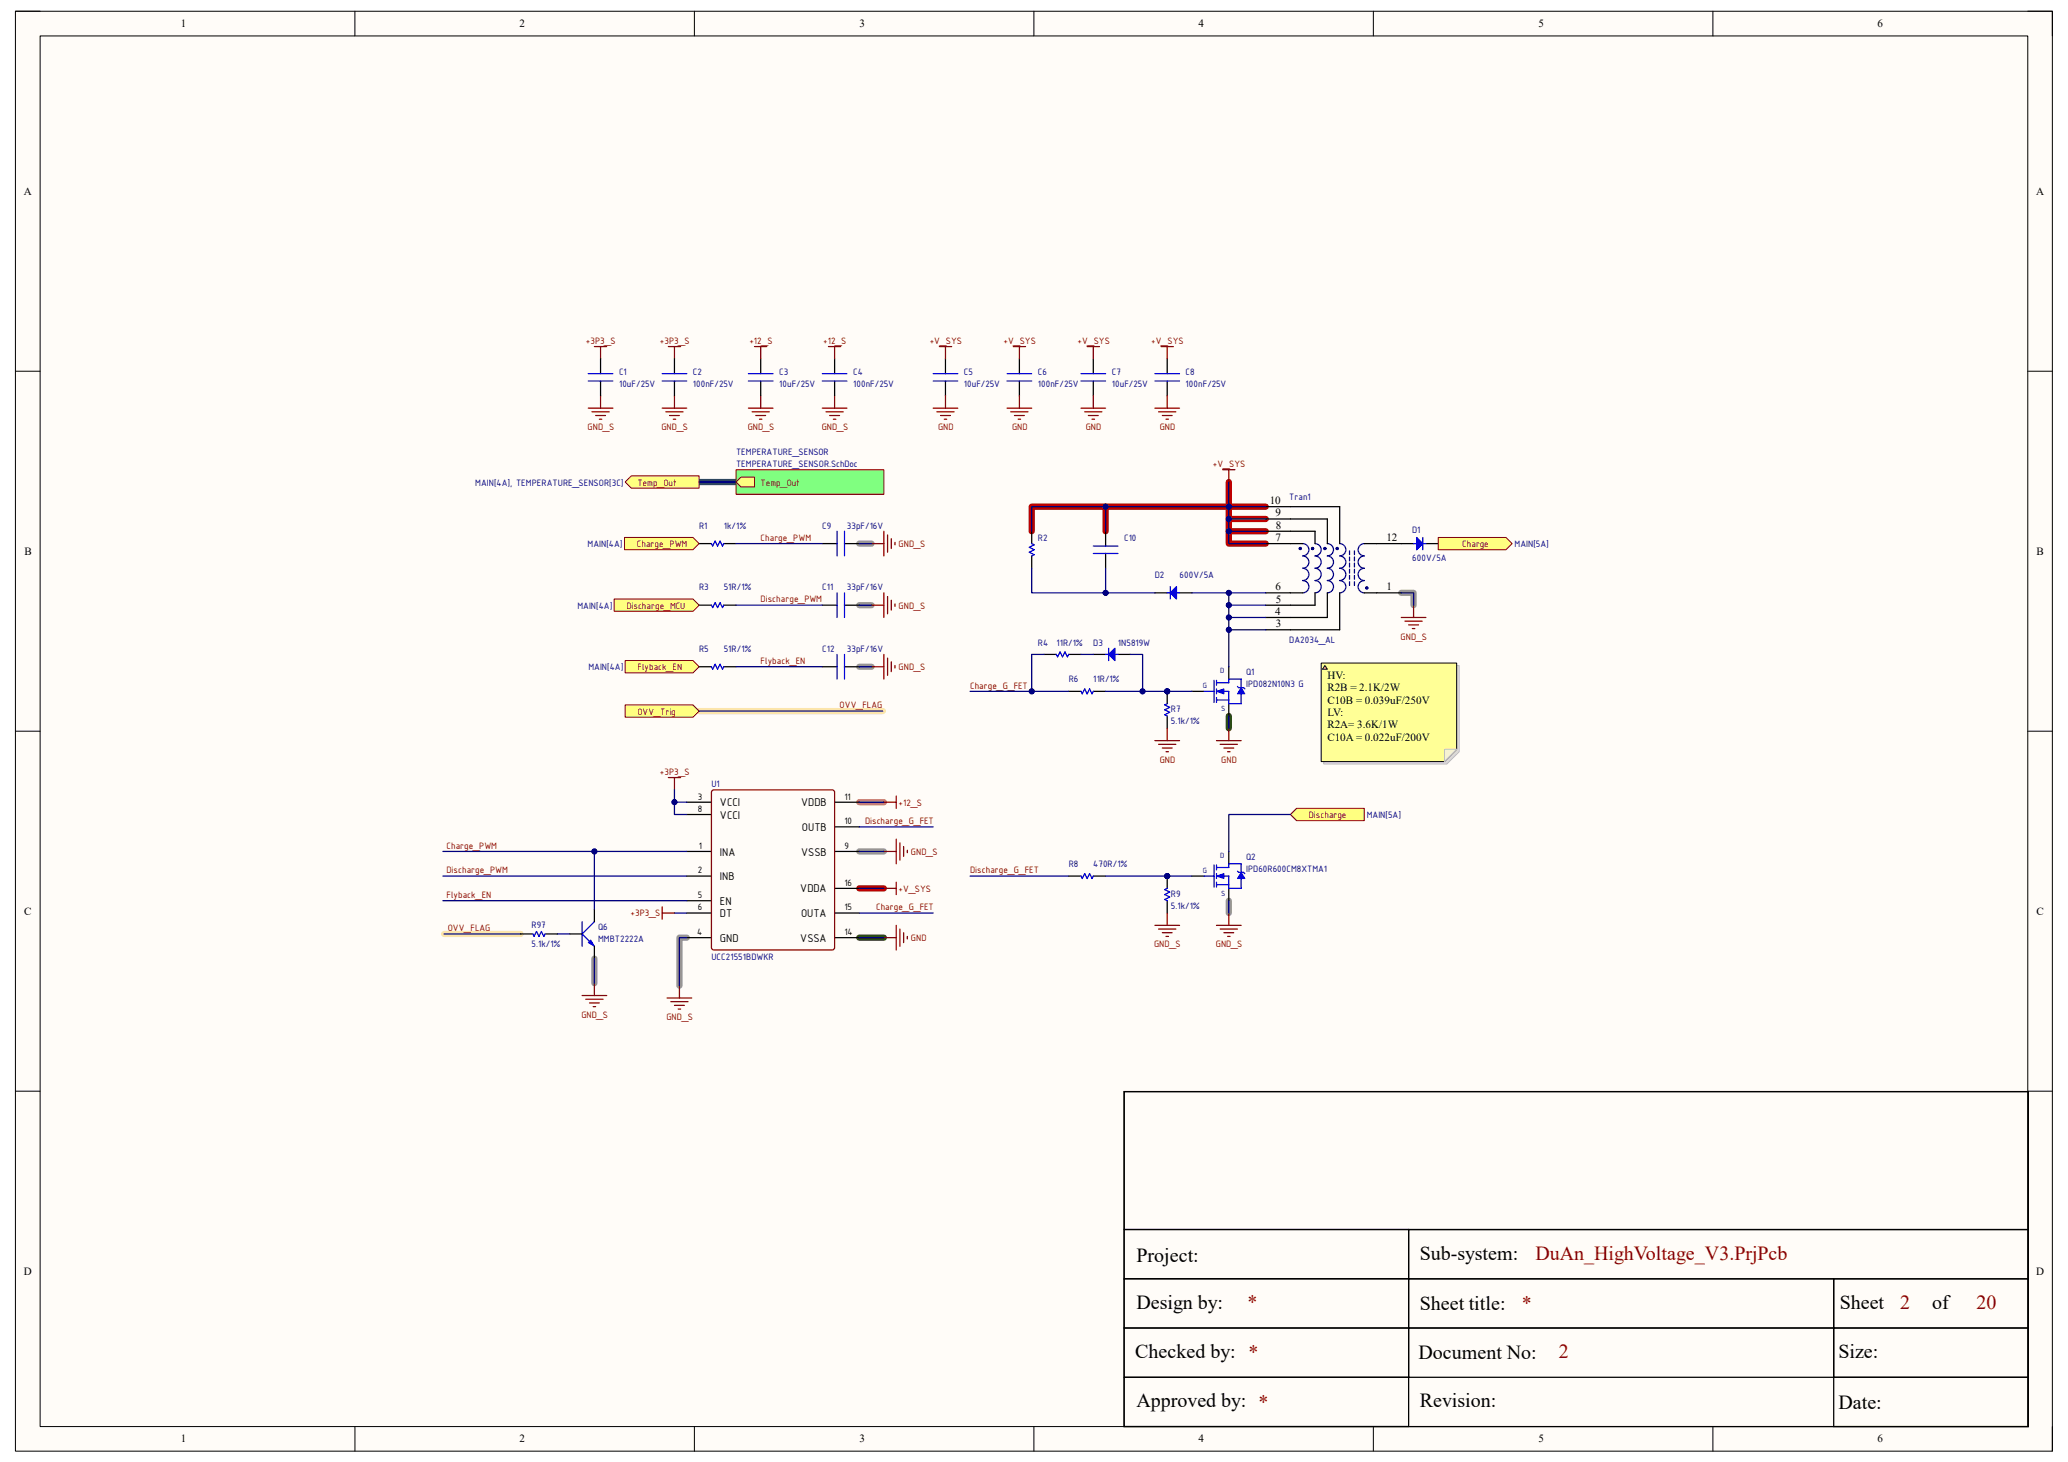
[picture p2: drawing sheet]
<svg xmlns="http://www.w3.org/2000/svg" width="420mm" height="297mm" viewBox="0 0 420 297" stroke-linecap="round" stroke-linejoin="round" font-family="sans-serif">
<defs><g id="words">
<g font-size="4.1">
<text x="230.8" y="256.4">Project:</text>
<text x="288.3" y="255.9">Sub-system:</text>
<text x="230.8" y="265.9">Design by:</text>
<text x="288.3" y="266.1">Sheet title:</text>
<text x="373.6" y="265.9">Sheet</text>
<text x="392.4" y="265.9">of</text>
<text x="230.5" y="275.9">Checked by: *</text>
<text x="373.4" y="275.9">Size:</text>
<text x="288.1" y="276.1">Document No:</text>
<text x="230.8" y="285.9">Approved by: *</text>
<text x="288.3" y="285.9">Revision:</text>
<text x="373.4" y="286.2">Date:</text>
</g>
<g font-size="4.1" fill="#980000">
<text x="311.8" y="255.9">DuAn_HighVoltage_V3.PrjPcb</text>
<text x="253.3" y="265.9">*</text>
<text x="309.1" y="266.1">*</text>
<text x="385.9" y="265.9">2</text>
<text x="401.4" y="265.9">20</text>
<text x="316.6" y="275.9">2</text>
</g>
<g font-size="2.5">
<text x="146.2" y="163.8">VCCI</text>
<text x="146.2" y="166.3">VCCI</text>
<text x="162.7" y="163.8">VDDB</text>
<text x="146.2" y="173.8">INA</text>
<text x="162.7" y="173.8">VSSB</text>
<text x="162.9" y="168.8">OUTB</text>
<text x="146.2" y="178.8">INB</text>
<text x="146.2" y="183.9">EN</text>
<text x="162.5" y="181.3">VDDA</text>
<text x="146.2" y="191.3">GND</text>
<text x="146.2" y="186.4">DT</text>
<text x="162.5" y="191.3">VSSA</text>
<text x="162.7" y="186.4">OUTA</text>
</g>
<g font-size="2.2">
<text x="36.7" y="5.5">1</text>
<text x="105.5" y="5.5">2</text>
<text x="174.5" y="5.5">3</text>
<text x="243.4" y="5.5">4</text>
<text x="312.4" y="5.5">5</text>
<text x="381.3" y="5.5">6</text>
<text x="4.8" y="39.6">A</text>
<text x="413.5" y="39.6">A</text>
<text x="257.9" y="102.4">10</text>
<text x="259" y="104.9">9</text>
<text x="259.1" y="107.4">8</text>
<text x="5" y="112.7">B</text>
<text x="259" y="109.9">7</text>
<text x="281.6" y="109.9">12</text>
<text x="413.6" y="112.7">B</text>
<text x="259" y="119.9">6</text>
<text x="281.6" y="119.9">1</text>
<text x="259" y="124.9">4</text>
<text x="259.1" y="122.4">5</text>
<text x="259.1" y="127.4">3</text>
<text x="269.6" y="138">HV:</text>
<text x="269.6" y="140.5">R2B = 2.1K/2W</text>
<text x="269.6" y="143">C10B = 0.039uF/250V</text>
<text x="269.6" y="145.5">LV:</text>
<text x="269.6" y="148">R2A= 3.6K/1W</text>
<text x="269.6" y="150.5">C10A = 0.022uF/200V</text>
<text x="4.9" y="185.8">C</text>
<text x="413.6" y="185.8">C</text>
<text x="4.9" y="259">D</text>
<text x="413.5" y="259">D</text>
<text x="36.7" y="293">1</text>
<text x="105.5" y="293">2</text>
<text x="174.5" y="293">3</text>
<text x="243.4" y="293">4</text>
<text x="312.4" y="293">5</text>
<text x="381.3" y="293">6</text>
</g>
<g font-size="2" fill="#800000">
<text x="119" y="69.9">+3P3_S</text>
<text x="134" y="69.9">+3P3_S</text>
<text x="152.2" y="69.9">+12_S</text>
<text x="167.2" y="69.9">+12_S</text>
<text x="188.8" y="69.9">+V_SYS</text>
<text x="203.8" y="69.9">+V_SYS</text>
<text x="218.8" y="69.9">+V_SYS</text>
<text x="233.8" y="69.9">+V_SYS</text>
<text x="119.3" y="87.4">GND_S</text>
<text x="134.3" y="87.4">GND_S</text>
<text x="151.8" y="87.4">GND_S</text>
<text x="166.9" y="87.4">GND_S</text>
<text x="190.5" y="87.4">GND</text>
<text x="205.5" y="87.4">GND</text>
<text x="220.5" y="87.4">GND</text>
<text x="235.5" y="87.4">GND</text>
<text x="246.3" y="94.9">+V_SYS</text>
<text x="129.5" y="98.6">Temp_Out</text>
<text x="154.5" y="98.6">Temp_Out</text>
<text x="129.3" y="111.1">Charge_PWM</text>
<text x="154.5" y="109.9">Charge_PWM</text>
<text x="182.5" y="111.1">GND_S</text>
<text x="297" y="111.1">Charge</text>
<text x="127.2" y="123.7">Discharge_MCU</text>
<text x="154.5" y="122.4">Discharge_PWM</text>
<text x="182.5" y="123.7">GND_S</text>
<text x="284.4" y="129.9">GND_S</text>
<text x="129.5" y="136.1">Flyback_EN</text>
<text x="154.5" y="134.9">Flyback_EN</text>
<text x="182.5" y="136.1">GND_S</text>
<text x="170.5" y="143.9">OVV_FLAG</text>
<text x="197" y="139.9">Charge_G_FET</text>
<text x="129.5" y="145.2">OVV_Trig</text>
<text x="235.5" y="154.9">GND</text>
<text x="248" y="154.9">GND</text>
<text x="134" y="157.4">+3P3_S</text>
<text x="175.7" y="167.4">Discharge_G_FET</text>
<text x="182.5" y="163.7">+12_S</text>
<text x="265.8" y="166.2">Discharge</text>
<text x="90.7" y="172.4">Charge_PWM</text>
<text x="185" y="173.7">GND_S</text>
<text x="90.7" y="177.4">Discharge_PWM</text>
<text x="197" y="177.4">Discharge_G_FET</text>
<text x="90.7" y="182.5">Flyback_EN</text>
<text x="177.9" y="185">Charge_G_FET</text>
<text x="182.5" y="181.2">+V_SYS</text>
<text x="90.9" y="189.2">OVV_FLAG</text>
<text x="128.1" y="186.2">+3P3_S</text>
<text x="185" y="191.2">GND</text>
<text x="234.4" y="192.4">GND_S</text>
<text x="246.9" y="192.4">GND_S</text>
<text x="118.1" y="206.7">GND_S</text>
<text x="135.3" y="207.2">GND_S</text>
</g>
<g font-size="2" fill="#000080">
<text x="125.7" y="76.1">C1</text>
<text x="140.7" y="76.1">C2</text>
<text x="158.2" y="76.1">C3</text>
<text x="173.3" y="76.1">C4</text>
<text x="195.7" y="76.1">C5</text>
<text x="210.8" y="76.1">C6</text>
<text x="225.8" y="76.1">C7</text>
<text x="240.8" y="76.1">C8</text>
<text x="125.7" y="78.6">10uF/25V</text>
<text x="140.7" y="78.6">100nF/25V</text>
<text x="158.2" y="78.6">10uF/25V</text>
<text x="173.3" y="78.6">100nF/25V</text>
<text x="195.7" y="78.6">10uF/25V</text>
<text x="210.8" y="78.6">100nF/25V</text>
<text x="225.8" y="78.6">10uF/25V</text>
<text x="240.8" y="78.6">100nF/25V</text>
<text x="149.5" y="92.4">TEMPERATURE_SENSOR</text>
<text x="149.5" y="94.9">TEMPERATURE_SENSOR.SchDoc</text>
<text x="96.5" y="98.6">MAIN[4A], TEMPERATURE_SENSOR[3C]</text>
<text x="261.8" y="101.6">Tran1</text>
<text x="142" y="107.4">R1</text>
<text x="147" y="107.4">1k/1%</text>
<text x="167" y="107.4">C9</text>
<text x="172" y="107.4">33pF/16V</text>
<text x="119.3" y="111.1">MAIN[4A]</text>
<text x="210.8" y="109.9">R2</text>
<text x="228.3" y="109.9">C10</text>
<text x="286.8" y="108.4">D1</text>
<text x="286.8" y="113.9">600V/5A</text>
<text x="307.6" y="111.1">MAIN[5A]</text>
<text x="142" y="119.9">R3</text>
<text x="147" y="119.9">51R/1%</text>
<text x="167" y="119.9">C11</text>
<text x="172" y="119.9">33pF/16V</text>
<text x="234.5" y="117.4">D2</text>
<text x="239.6" y="117.4">600V/5A</text>
<text x="117.3" y="123.7">MAIN[4A]</text>
<text x="210.8" y="131.1">R4</text>
<text x="214.5" y="131.1">11R/1%</text>
<text x="222" y="131.1">D3</text>
<text x="227" y="131.1">1N5819W</text>
<text x="261.8" y="130.6">DA2034_AL</text>
<text x="119.5" y="136.1">MAIN[4A]</text>
<text x="142" y="132.4">R5</text>
<text x="147" y="132.4">51R/1%</text>
<text x="167" y="132.4">C12</text>
<text x="172" y="132.4">33pF/16V</text>
<text x="253.1" y="137.2">Q1</text>
<text x="217" y="138.6">R6</text>
<text x="222" y="138.6">11R/1%</text>
<text x="253.1" y="139.7">IPD082N10N3 G</text>
<text x="237.8" y="144.7">R7</text>
<text x="237.8" y="147.2">5.1k/1%</text>
<text x="144.5" y="159.9">U1</text>
<text x="277.6" y="166.2">MAIN[5A]</text>
<text x="217" y="176.2">R8</text>
<text x="222" y="176.2">470R/1%</text>
<text x="253.1" y="174.7">Q2</text>
<text x="253.1" y="177.2">IPD60R600CM8XTMA1</text>
<text x="237.8" y="182.2">R9</text>
<text x="237.8" y="184.7">5.1k/1%</text>
<text x="107.9" y="188.4">R97</text>
<text x="121.5" y="188.9">Q6</text>
<text x="121.5" y="191.4">MMBT2222A</text>
<text x="107.9" y="192.4">5.1k/1%</text>
<text x="144.5" y="194.9">UCC21551BDWKR</text>
</g>
<g font-size="2">
<text x="141.7" y="162.4">3</text>
<text x="141.7" y="164.9">8</text>
<text x="171.5" y="167.4">10</text>
<text x="171.5" y="162.4">11</text>
<text x="141.9" y="172.4">1</text>
<text x="171.5" y="172.4">9</text>
<text x="141.7" y="177.4">2</text>
<text x="171.5" y="179.9">16</text>
<text x="141.7" y="182.5">5</text>
<text x="141.7" y="185">6</text>
<text x="171.5" y="185">15</text>
<text x="141.6" y="189.9">4</text>
<text x="171.5" y="189.9">14</text>
</g>
<g font-size="1.7" fill="#000080">
<text x="247.8" y="136.8">D</text>
<text x="244.3" y="139.8">G</text>
<text x="248" y="144.5">S</text>
<text x="244.3" y="177.3">G</text>
<text x="247.8" y="174.3">D</text>
<text x="248" y="182">S</text>
</g>
</g></defs>
<path d="M3.1 2.3h413.7v292.5h-413.7z" fill-rule="evenodd" fill="#fffcf8"/>
<path d="M3.1 2.3h413.7v292.5h-413.7z" fill="none" stroke="#000" stroke-width=".2"/>
<path d="M8.1 7.3h403.7v282.5h-403.7z" fill-rule="evenodd" fill="#fffcf8"/>
<g fill="none" stroke="#000" stroke-width=".2">
<path d="M3.1 2.3h5M8.1 7.3h403.7v282.5h-403.7zM72.1 2.3v5M141 2.3v5M210 2.3v5M278.9 2.3v5M347.9 2.3v5M411.8 2.3h5v5M3.1 75.4h5M411.8 75.4h5M3.1 148.5h5M411.8 148.5h5"/>
<path d="M3.1 221.7h5M411.8 221.7h5M72.1 289.8v5M141 289.8v5M210 289.8v5M278.9 289.8v5M347.9 289.8v5M416.8 289.8v5"/>
</g>
<path d="M174.5 110.4h2.5M174.5 122.9h2.5M174.5 135.5h2.5M284.6 120.4h2.5v2.5M174.5 173h5M120.7 194.7v5M139.5 190.5h-1.5v9.7M249.6 183v2.5" fill="none" stroke="#999" stroke-width="1.3"/>
<path d="M249.6 145.5v2.5M174.5 190.5h5" fill="none" stroke="#274e13" stroke-width="1.3"/>
<path d="M249.6 97.9v5h7.5M209.5 107.9v-5h40.1v7.5h7.5M224.5 102.9v5M249.6 107.9h7.5M249.6 105.4h7.5M174.5 180.5h5" fill="none" stroke="#c00" stroke-width="1.3"/>
<path d="M174.5 163h5" fill="none" stroke="#e06666" stroke-width="1.3"/>
<path d="M142 97.9h7.5" fill="none" stroke="#134f5c" stroke-width="1.3"/>
<path d="M142 144.5h37.3M90.2 189.7h15.5" fill="none" stroke="#ffe599" stroke-width="1.3"/>
<g fill="none" stroke="#000" stroke-width=".25">
<path d="M249.6 135.5v2.5M242.1 140.5h2.4M249.6 143v2.5M139.5 173h5M139.5 178h5M139.5 163h5M139.5 165.5h5M169.5 173h5M169.5 163h5M169.5 168h5M139.5 190.5h5M139.5 183h5"/>
<path d="M139.5 185.5h5M169.5 190.5h5M169.5 185.5h5M169.5 180.5h5M228.3 221.8h183.6v68h-183.6zM228.3 221.8h183.6v28h-183.6zM228.3 249.8h57.8v10h-57.8zM228.3 259.8h57.8v10h-57.8zM286.1 249.8h125.8v10h-125.8zM286.1 259.8h86.3v10h-86.3zM372.4 259.8h39.5v10h-39.5zM228.3 269.8h57.8v10h-57.8z"/>
<path d="M228.3 279.8h57.8v10h-57.8zM286.1 269.8h86.3v10h-86.3zM372.4 279.8h39.5v10h-39.5zM372.4 269.8h39.5v10h-39.5z"/>
</g>
<path d="M144.7 160.5h24.3l.4 .2 .1 31.8-.2 .4-24.3 .1-.4-.3-.1-31.7z" fill="none" stroke="#980000" stroke-width=".25"/>
<path d="M135.7 158h2.5M137 158v2.5M135.5 202.7h5M136.2 203.5h3.5M137 204.2h2M137.7 205h.5M138 200.2v2.5" fill="none" stroke="#800000" stroke-width=".25"/>
<path d="M246.6 138.2v4.5M247.1 138.7h2.5M247.1 138.2v1M247.1 140v1M249.6 138h2.5v1.7M244.5 140.5h2.1M247.1 140.5h2.5v2.5M247.1 142.2h2.5M247.1 141.7v1M252.1 141v2" fill="none" stroke="#00f" stroke-width=".25"/>
<path d="M247.1 140.5l1.5-.5v1z" fill="#00f"/>
<path d="M247.1 140.5l1.5-.5v1z" fill="none" stroke="#00f" stroke-width=".2"/>
<path d="M249.6 138v.7M249.6 143h2.5" fill="none" stroke="#00f" stroke-width=".25"/>
<path d="M252.1 139.7l.7 1.3h-1.5z" fill="#00f"/>
<path d="M252.1 139.7l.7 1.3h-1.5z" fill="none" stroke="#00f" stroke-width=".2"/>
<path d="M251.3 139.5l.3 .2h1l.2 .3" fill="none" stroke="#00f" stroke-width=".25"/>
<path d="M248.3 95.4h2.5M249.6 95.4v2.5M247.1 150.5h5M247.8 151.2h3.5M248.6 152h2M249.3 152.7h.5M249.6 148v2.5" fill="none" stroke="#800000" stroke-width=".25"/>
<path d="M264.6 110.4a1.25 1.25 0 0 1 1.2 1.3 1.25 1.25 0 0 1-1.2 1.2M264.6 112.9a1.25 1.25 0 0 1 1.2 1.3 1.25 1.25 0 0 1-1.2 1.2 1.25 1.25 0 0 1 1.2 1.3 1.25 1.25 0 0 1-1.2 1.2 1.25 1.25 0 0 1 1.2 1.3 1.25 1.25 0 0 1-1.2 1.2M267.1 110.4a1.25 1.25 0 0 1 1.2 1.3 1.25 1.25 0 0 1-1.2 1.2M267.1 112.9a1.25 1.25 0 0 1 1.2 1.3 1.25 1.25 0 0 1-1.2 1.2 1.25 1.25 0 0 1 1.2 1.3 1.25 1.25 0 0 1-1.2 1.2 1.25 1.25 0 0 1 1.2 1.3 1.25 1.25 0 0 1-1.2 1.2M269.6 110.4a1.25 1.25 0 0 1 1.2 1.3 1.25 1.25 0 0 1-1.2 1.2M269.6 112.9a1.25 1.25 0 0 1 1.2 1.3 1.25 1.25 0 0 1-1.2 1.2 1.25 1.25 0 0 1 1.2 1.3 1.25 1.25 0 0 1-1.2 1.2 1.25 1.25 0 0 1 1.2 1.3 1.25 1.25 0 0 1-1.2 1.2M272.1 110.4a1.25 1.25 0 0 1 1.2 1.3 1.25 1.25 0 0 1-1.2 1.2M272.1 112.9a1.25 1.25 0 0 1 1.2 1.3 1.25 1.25 0 0 1-1.2 1.2 1.25 1.25 0 0 1 1.2 1.3 1.25 1.25 0 0 1-1.2 1.2 1.25 1.25 0 0 1 1.2 1.3 1.25 1.25 0 0 1-1.2 1.2M277.1 110.4a1.25 1.25 0 0 0-1.3 1.3 1.25 1.25 0 0 0 1.3 1.2 1.25 1.25 0 0 0-1.3 1.3 1.25 1.25 0 0 0 1.3 1.2 1.25 1.25 0 0 0-1.3 1.3 1.25 1.25 0 0 0 1.3 1.2 1.25 1.25 0 0 0-1.3 1.3 1.25 1.25 0 0 0 1.3 1.2" fill="none" stroke="#0c0087" stroke-width=".25"/>
<g fill="none" stroke="#000080" stroke-width=".25">
<path d="M274.1 111.9v.8M274.1 113.2v.7M274.1 114.4v.8M274.1 115.7v.7M274.1 116.9v.8M274.1 118.2v.7M275.1 111.9v.8M275.1 113.2v.7M275.1 114.4v.8M275.1 115.7v.7M275.1 116.9v.8M275.1 118.2v.7"/>
<circle cx="264.1" cy="111.4" r=".2"/>
<circle cx="266.6" cy="111.4" r=".2"/>
<circle cx="269.1" cy="111.4" r=".2"/>
<circle cx="271.6" cy="111.4" r=".2"/>
<circle cx="277.6" cy="119.4" r=".2"/>
</g>
<path d="M257.1 110.4h7.5M257.1 107.9h10v2.5M257.1 105.4h12.5v5M257.1 102.9h15v7.5M277.1 110.4h7.5M257.1 120.4h7.5M267.1 120.4v2.5h-10M269.6 120.4v5h-12.5M272.1 120.4v7.5h-15M277.1 120.4h7.5" fill="none" stroke="#000" stroke-width=".25"/>
<circle cx="237" cy="140.4" r=".5" fill="#000080"/>
<circle cx="237" cy="140.4" r=".5" fill="none" stroke="#000080" stroke-width=".2"/>
<path d="M237 140.5v2.5" fill="none" stroke="#000" stroke-width=".25"/>
<circle cx="237" cy="140.4" r=".5" fill="#000080"/>
<circle cx="237" cy="140.4" r=".5" fill="none" stroke="#000080" stroke-width=".2"/>
<path d="M222 132.9h2.5M227 132.9h2.5M217 140.5h2.5M222 140.5h2.5M237 145.5v2.5" fill="none" stroke="#000" stroke-width=".25"/>
<path d="M219.5 140.5l.3 .5 .5-1 .5 1 .5-1 .5 1 .2-.5M237 143l-.5 .2 1.1 .5-1.1 .5 1.1 .5-1.1 .5 .5 .3" fill="none" stroke="#00f" stroke-width=".25"/>
<path d="M234.5 150.5h5.1M235.3 151.2h3.5M236.1 152h2M236.8 152.7h.5M237 148v2.5" fill="none" stroke="#800000" stroke-width=".25"/>
<path d="M225.2 132.9l1.2-1.2v2.5z" fill="#00f"/>
<path d="M214.5 132.9l.3 .5 .5-.9 .5 .9 .5-.9 .5 .9 .2-.5M224.5 132.9h2.5M225.2 132.9l1.2-1.2v2.5zM225.2 131.7v2.5" fill="none" stroke="#00f" stroke-width=".25"/>
<path d="M212 132.9h2.5M217 132.9h2.5M234.5 120.4h2.5M239.6 120.4h2.5" fill="none" stroke="#000" stroke-width=".25"/>
<path d="M237.7 120.4l1.2-1.2v2.5z" fill="#00f"/>
<path d="M209.5 110.4l.5 .3-1 .5 1 .5-1 .5 1 .5-.5 .2M222 110.9h5M222 112.4h5M237.7 119.2v2.5M237 120.4h2.6M237.7 120.4l1.2-1.2v2.5z" fill="none" stroke="#00f" stroke-width=".25"/>
<path d="M209.5 107.9v2.5M209.5 112.9v2.5M224.5 107.9v3M224.5 112.4v3M284.6 110.4h2.5M289.6 110.4h2.5" fill="none" stroke="#000" stroke-width=".25"/>
<path d="M287.7 109.2l1.3 1.2-1.3 1.3z" fill="#00f"/>
<g fill="none" stroke="#00f" stroke-width=".25">
<path d="M119.5 75.9h5M119.5 77.4h5M134.5 75.9h5M134.5 77.4h5M152 75.9h5M152 77.4h5M167 75.9h5M167 77.4h5M189.5 75.9h5M189.5 77.4h5M204.5 75.9h5M204.5 77.4h5"/>
<path d="M287.1 110.4h2.5M287.7 109.2l1.3 1.2-1.3 1.3zM289 109.2v2.5M244.5 178h2.1M246.6 175.7v4.5M247.1 176.2h2.5M247.1 178h2.5v2.5M247.1 179.7h2.5M247.1 175.7v1M247.1 177.5v1M247.1 179.2v1M249.6 175.5h2.5v1.7"/>
<path d="M252.1 178.5v2"/>
</g>
<g fill="none" stroke="#800000" stroke-width=".25">
<path d="M120.7 70.4h2.5M122 70.4v2.5M135.7 70.4h2.5M137 70.4v2.5M153.2 70.4h2.5M154.5 70.4v2.5M168.2 70.4h2.6M169.5 70.4v2.5M119.5 82.9h5M120.2 83.7h3.5M121 84.4h2M121.7 85.2h.5"/>
<path d="M122 80.4v2.5M134.5 82.9h5M135.2 83.7h3.5M136 84.4h2M136.7 85.2h.5M137 80.4v2.5M152 82.9h5M152.7 83.7h3.5M153.5 84.4h2M154.2 85.2h.5M154.5 80.4v2.5M167 82.9h5"/>
<path d="M167.7 83.7h3.5M168.5 84.4h2M169.2 85.2h.6M169.5 80.4v2.5M284.6 125.4h5M285.3 126.2h3.5M286.1 126.9h2M286.8 127.7h.5M287.1 122.9v2.5"/>
</g>
<g fill="none" stroke="#000" stroke-width=".25">
<path d="M122 72.9v3M122 77.4v3M137 72.9v3M137 77.4v3M154.5 72.9v3M154.5 77.4v3M169.5 72.9v3M169.5 77.4v3M192 72.9v3M192 77.4v3M207 72.9v3M207 77.4v3"/>
<path d="M242.1 178h2.4M249.6 173v2.5M249.6 180.5v2.5"/>
</g>
<path d="M247.1 178l1.5-.5v1z" fill="#00f"/>
<path d="M247.1 178l1.5-.5v1z" fill="none" stroke="#00f" stroke-width=".2"/>
<path d="M249.6 175.5v.7M249.6 180.5h2.5" fill="none" stroke="#00f" stroke-width=".25"/>
<path d="M252.1 177.2l.7 1.3h-1.5z" fill="#00f"/>
<path d="M252.1 177.2l.7 1.3h-1.5z" fill="none" stroke="#00f" stroke-width=".2"/>
<path d="M251.3 177l.3 .2h1l.2 .3" fill="none" stroke="#00f" stroke-width=".25"/>
<path d="M247.1 188h5M247.8 188.7h3.5M248.6 189.5h2M249.3 190.2h.5M249.6 185.5v2.5" fill="none" stroke="#800000" stroke-width=".25"/>
<circle cx="237" cy="178" r=".5" fill="#000080"/>
<circle cx="237" cy="178" r=".5" fill="none" stroke="#000080" stroke-width=".2"/>
<path d="M237 178v2.5" fill="none" stroke="#000" stroke-width=".25"/>
<circle cx="237" cy="178" r=".5" fill="#000080"/>
<circle cx="237" cy="178" r=".5" fill="none" stroke="#000080" stroke-width=".2"/>
<path d="M217 178h2.5M222 178h2.5M237 183v2.5" fill="none" stroke="#000" stroke-width=".25"/>
<path d="M219.5 178l.3 .5 .5-1 .5 1 .5-1 .5 1 .2-.5M237 180.5l-.5 .2 1.1 .5-1.1 .5 1.1 .5-1.1 .5 .5 .3" fill="none" stroke="#00f" stroke-width=".25"/>
<path d="M234.5 188h5.1M235.3 188.7h3.5M236.1 189.5h2M236.8 190.2h.5M237 185.5v2.5" fill="none" stroke="#800000" stroke-width=".25"/>
<path d="M263.3 164.2h13.8v2.5h-13.8l-1.2-1.2z" fill-rule="evenodd" fill="#ffff80"/>
<path d="M263.3 164.2h13.8v2.5h-13.8l-1.2-1.2z" fill="none" stroke="#800000" stroke-width=".2"/>
<path d="M292.1 109.2h13.7l1.3 1.2-1.3 1.3h-13.7z" fill-rule="evenodd" fill="#ffff80"/>
<path d="M292.1 109.2h13.7l1.3 1.2-1.3 1.3h-13.7z" fill="none" stroke="#800000" stroke-width=".2"/>
<path d="M222 72.9v3M222 77.4v3M237 72.9v3M237 77.4v3M142 110.4h2.5M147 110.4h2.5M167 110.4h3M171.5 110.4h3" fill="none" stroke="#000" stroke-width=".25"/>
<path d="M219.5 75.9h5M219.5 77.4h5M234.5 75.9h5.1M234.5 77.4h5.1M144.5 110.4l.2 .5 .5-1 .5 1 .5-1 .5 1 .3-.5M170 107.9v5M171.5 107.9v5" fill="none" stroke="#00f" stroke-width=".25"/>
<g fill="none" stroke="#800000" stroke-width=".25">
<path d="M190.8 70.4h2.5M192 70.4v2.5M205.8 70.4h2.5M207 70.4v2.5M220.8 70.4h2.5M222 70.4v2.5M235.8 70.4h2.5M237 70.4v2.5M189.5 82.9h5M190.3 83.7h3.5M191 84.4h2M191.8 85.2h.5"/>
<path d="M192 80.4v2.5M204.5 82.9h5M205.3 83.7h3.5M206 84.4h2M206.8 85.2h.5M207 80.4v2.5M219.5 82.9h5M220.3 83.7h3.5M221 84.4h2M221.8 85.2h.5M222 80.4v2.5M234.5 82.9h5.1"/>
<path d="M235.3 83.7h3.5M236.1 84.4h2M236.8 85.2h.5M237 80.4v2.5M177 110.4h2.5M179.5 107.9v5M180.3 108.7v3.5M181 109.4v2M181.8 110.2v.5M179.5 173h2.5M179.5 163h2.5M182 161.7v2.5"/>
<path d="M182 170.5v5M182 179.2v2.5M182.8 171.2v3.5M183.5 172v2M184.3 172.7v.5M134.5 184.2v2.5M134.5 185.5h2.5M179.5 190.5h2.5M179.5 180.5h2.5M182 188v5M182.8 188.7v3.5M183.5 189.5v2"/>
<path d="M184.3 190.2v.5"/>
</g>
<path d="M126.8 109.2h13.9l1.3 1.2-1.3 1.3h-13.9z" fill-rule="evenodd" fill="#ffff80"/>
<path d="M126.8 109.2h13.9l1.3 1.2-1.3 1.3h-13.9z" fill="none" stroke="#800000" stroke-width=".2"/>
<path d="M142 122.9h2.5M147 122.9h2.5M167 122.9h3M171.5 122.9h3" fill="none" stroke="#000" stroke-width=".25"/>
<path d="M144.5 122.9l.2 .5 .5-1 .5 1 .5-1 .5 1 .3-.5M170 120.4v5M171.5 120.4v5" fill="none" stroke="#00f" stroke-width=".25"/>
<path d="M177 122.9h2.5M179.5 120.4v5M180.3 121.2v3.5M181 121.9v2M181.8 122.7v.5" fill="none" stroke="#800000" stroke-width=".25"/>
<path d="M124.7 121.7h16l1.3 1.2-1.3 1.3h-16z" fill-rule="evenodd" fill="#ffff80"/>
<path d="M124.7 121.7h16l1.3 1.2-1.3 1.3h-16z" fill="none" stroke="#800000" stroke-width=".2"/>
<path d="M142 135.5h2.5M147 135.5h2.5M167 135.5h3M171.5 135.5h3" fill="none" stroke="#000" stroke-width=".25"/>
<path d="M144.5 135.5l.2 .4 .5-1 .5 1 .5-1 .5 1 .3-.4M170 132.9v5M171.5 132.9v5" fill="none" stroke="#00f" stroke-width=".25"/>
<path d="M177 135.5h2.5M179.5 132.9v5.1M180.3 133.7v3.5M181 134.5v2M181.8 135.2v.5" fill="none" stroke="#800000" stroke-width=".25"/>
<path d="M127 134.2h13.7l1.3 1.3-1.3 1.2h-13.7z" fill-rule="evenodd" fill="#ffff80"/>
<path d="M127 134.2h13.7l1.3 1.3-1.3 1.2h-13.7z" fill="none" stroke="#800000" stroke-width=".2"/>
<path d="M149.5 95.4h30v5h-30z" fill-rule="evenodd" fill="#80ff80"/>
<path d="M149.5 95.4h30v5h-30z" fill="none" stroke="#800000" stroke-width=".2"/>
<path d="M149.5 97.9l1-1h2.7v2h-2.7z" fill-rule="evenodd" fill="#ffff80"/>
<path d="M149.5 97.9l1-1h2.7v2h-2.7z" fill="none" stroke="#800000" stroke-width=".2"/>
<path d="M127 97.9l1.2-1.2h13.8v2.5h-13.8z" fill-rule="evenodd" fill="#ffff80"/>
<path d="M127 97.9l1.2-1.2h13.8v2.5h-13.8z" fill="none" stroke="#800000" stroke-width=".2"/>
<path d="M118.2 187.2v5M120.7 187.2l-2.5 2.5 2 2" fill="none" stroke="#00f" stroke-width=".25"/>
<path d="M119.5 191.5l.5-.5 .7 1.2z" fill="#00f"/>
<path d="M119.5 191.5l.5-.5 .7 1.2z" fill="none" stroke="#00f" stroke-width=".2"/>
<path d="M115.7 189.7h2.5M120.7 184.7v2.5M120.7 192.2v2.5" fill="none" stroke="#000" stroke-width=".25"/>
<path d="M120.7 199.7v2.5M118.2 202.2h5M119 203h3.5M119.7 203.8h2M120.5 204.5h.5" fill="none" stroke="#800000" stroke-width=".25"/>
<path d="M127 143.2h13.7l1.3 1.3-1.3 1.2h-13.7z" fill-rule="evenodd" fill="#ffff80"/>
<path d="M127 143.2h13.7l1.3 1.3-1.3 1.2h-13.7z" fill="none" stroke="#800000" stroke-width=".2"/>
<path d="M137 163h2.5" fill="none" stroke="#000080" stroke-width=".25"/>
<circle cx="137" cy="163" r=".5" fill="#000080"/>
<circle cx="137" cy="163" r=".5" fill="none" stroke="#000080" stroke-width=".2"/>
<path d="M249.6 127.9h7.5M249.6 145.5v2.5M139.5 190.5h-1.5v9.7" fill="none" stroke="#000080" stroke-width=".25"/>
<circle cx="249.6" cy="127.9" r=".5" fill="#000080"/>
<circle cx="249.6" cy="127.9" r=".5" fill="none" stroke="#000080" stroke-width=".2"/>
<path d="M249.6 122.9v2.5h7.5" fill="none" stroke="#000080" stroke-width=".25"/>
<circle cx="249.6" cy="125.4" r=".5" fill="#000080"/>
<circle cx="249.6" cy="125.4" r=".5" fill="none" stroke="#000080" stroke-width=".2"/>
<circle cx="249.6" cy="122.9" r=".5" fill="#000080"/>
<circle cx="249.6" cy="122.9" r=".5" fill="none" stroke="#000080" stroke-width=".2"/>
<path d="M257.1 120.4h-7.5v2.5h7.5" fill="none" stroke="#000080" stroke-width=".25"/>
<circle cx="249.6" cy="122.9" r=".5" fill="#000080"/>
<circle cx="249.6" cy="122.9" r=".5" fill="none" stroke="#000080" stroke-width=".2"/>
<circle cx="249.6" cy="120.4" r=".5" fill="#000080"/>
<circle cx="249.6" cy="120.4" r=".5" fill="none" stroke="#000080" stroke-width=".2"/>
<path d="M249.6 97.9v5h7.5" fill="none" stroke="#000080" stroke-width=".25"/>
<circle cx="249.6" cy="102.9" r=".5" fill="#000080"/>
<circle cx="249.6" cy="102.9" r=".5" fill="none" stroke="#000080" stroke-width=".2"/>
<path d="M249.6 107.9h7.5" fill="none" stroke="#000080" stroke-width=".25"/>
<circle cx="249.6" cy="107.9" r=".5" fill="#000080"/>
<circle cx="249.6" cy="107.9" r=".5" fill="none" stroke="#000080" stroke-width=".2"/>
<path d="M249.6 105.4h7.5" fill="none" stroke="#000080" stroke-width=".25"/>
<circle cx="249.6" cy="105.4" r=".5" fill="#000080"/>
<circle cx="249.6" cy="105.4" r=".5" fill="none" stroke="#000080" stroke-width=".2"/>
<path d="M237 140.5h5.1" fill="none" stroke="#000080" stroke-width=".25"/>
<circle cx="237" cy="140.4" r=".5" fill="#000080"/>
<circle cx="237" cy="140.4" r=".5" fill="none" stroke="#000080" stroke-width=".2"/>
<path d="M212 132.9h-2.5v7.6h7.5M219.5 132.9h2.5" fill="none" stroke="#000080" stroke-width=".25"/>
<circle cx="209.5" cy="140.4" r=".5" fill="#000080"/>
<circle cx="209.5" cy="140.4" r=".5" fill="none" stroke="#000080" stroke-width=".2"/>
<path d="M229.5 132.9h2.6v7.6" fill="none" stroke="#000080" stroke-width=".25"/>
<circle cx="232" cy="140.4" r=".5" fill="#000080"/>
<circle cx="232" cy="140.4" r=".5" fill="none" stroke="#000080" stroke-width=".2"/>
<path d="M197 140.5h12.5" fill="none" stroke="#000080" stroke-width=".25"/>
<circle cx="209.5" cy="140.4" r=".5" fill="#000080"/>
<circle cx="209.5" cy="140.4" r=".5" fill="none" stroke="#000080" stroke-width=".2"/>
<path d="M242.1 120.4h7.5" fill="none" stroke="#000080" stroke-width=".25"/>
<circle cx="249.6" cy="120.4" r=".5" fill="#000080"/>
<circle cx="249.6" cy="120.4" r=".5" fill="none" stroke="#000080" stroke-width=".2"/>
<path d="M224.5 115.4v5h10" fill="none" stroke="#000080" stroke-width=".25"/>
<circle cx="224.5" cy="120.4" r=".5" fill="#000080"/>
<circle cx="224.5" cy="120.4" r=".5" fill="none" stroke="#000080" stroke-width=".2"/>
<path d="M209.5 115.4v5h15" fill="none" stroke="#000080" stroke-width=".25"/>
<circle cx="224.5" cy="120.4" r=".5" fill="#000080"/>
<circle cx="224.5" cy="120.4" r=".5" fill="none" stroke="#000080" stroke-width=".2"/>
<path d="M224.5 102.9v5" fill="none" stroke="#000080" stroke-width=".25"/>
<circle cx="224.5" cy="102.9" r=".5" fill="#000080"/>
<circle cx="224.5" cy="102.9" r=".5" fill="none" stroke="#000080" stroke-width=".2"/>
<path d="M284.6 120.4h2.5v2.5M237 178h5.1M249.6 183v2.5" fill="none" stroke="#000080" stroke-width=".25"/>
<circle cx="237" cy="178" r=".5" fill="#000080"/>
<circle cx="237" cy="178" r=".5" fill="none" stroke="#000080" stroke-width=".2"/>
<path d="M224.5 178h12.5" fill="none" stroke="#000080" stroke-width=".25"/>
<circle cx="237" cy="178" r=".5" fill="#000080"/>
<circle cx="237" cy="178" r=".5" fill="none" stroke="#000080" stroke-width=".2"/>
<g fill="none" stroke="#000080" stroke-width=".25">
<path d="M142 97.9h7.5M149.5 110.4h17.5M174.5 110.4h2.5M149.5 122.9h17.5M149.5 135.5h17.5M174.5 122.9h2.5M174.5 135.5h2.5M137 160.5v5h2.5M174.5 168h15M174.5 173h5M174.5 163h5M197 178h20"/>
<path d="M262.1 165.5h-12.5v7.5M137 185.5h2.5M174.5 185.5h15M174.5 190.5h5M174.5 180.5h5"/>
</g>
<circle cx="137" cy="163" r=".5" fill="#000080"/>
<circle cx="137" cy="163" r=".5" fill="none" stroke="#000080" stroke-width=".2"/>
<path d="M224.5 140.5h12.5" fill="none" stroke="#000080" stroke-width=".25"/>
<circle cx="232" cy="140.4" r=".5" fill="#000080"/>
<circle cx="232" cy="140.4" r=".5" fill="none" stroke="#000080" stroke-width=".2"/>
<circle cx="237" cy="140.4" r=".5" fill="#000080"/>
<circle cx="237" cy="140.4" r=".5" fill="none" stroke="#000080" stroke-width=".2"/>
<path d="M249.6 102.9h-40.1v5" fill="none" stroke="#000080" stroke-width=".25"/>
<circle cx="224.5" cy="102.9" r=".5" fill="#000080"/>
<circle cx="224.5" cy="102.9" r=".5" fill="none" stroke="#000080" stroke-width=".2"/>
<circle cx="249.6" cy="102.9" r=".5" fill="#000080"/>
<circle cx="249.6" cy="102.9" r=".5" fill="none" stroke="#000080" stroke-width=".2"/>
<path d="M249.6 102.9v7.5h7.5" fill="none" stroke="#000080" stroke-width=".25"/>
<circle cx="249.6" cy="107.9" r=".5" fill="#000080"/>
<circle cx="249.6" cy="107.9" r=".5" fill="none" stroke="#000080" stroke-width=".2"/>
<circle cx="249.6" cy="105.4" r=".5" fill="#000080"/>
<circle cx="249.6" cy="105.4" r=".5" fill="none" stroke="#000080" stroke-width=".2"/>
<circle cx="249.6" cy="102.9" r=".5" fill="#000080"/>
<circle cx="249.6" cy="102.9" r=".5" fill="none" stroke="#000080" stroke-width=".2"/>
<path d="M249.6 125.4v10.1" fill="none" stroke="#000080" stroke-width=".25"/>
<circle cx="249.6" cy="127.9" r=".5" fill="#000080"/>
<circle cx="249.6" cy="127.9" r=".5" fill="none" stroke="#000080" stroke-width=".2"/>
<circle cx="249.6" cy="125.4" r=".5" fill="#000080"/>
<circle cx="249.6" cy="125.4" r=".5" fill="none" stroke="#000080" stroke-width=".2"/>
<path d="M142 144.5h37.3M89.9 173h49.6M89.9 178h49.6M89.9 183h49.6M90.2 189.7h15.5M113.2 189.7h2.5M120.7 194.7v5" fill="none" stroke="#000080" stroke-width=".25"/>
<circle cx="120.7" cy="173" r=".5" fill="#000080"/>
<circle cx="120.7" cy="173" r=".5" fill="none" stroke="#000080" stroke-width=".2"/>
<path d="M120.7 173v11.7" fill="none" stroke="#000080" stroke-width=".25"/>
<circle cx="120.7" cy="173" r=".5" fill="#000080"/>
<circle cx="120.7" cy="173" r=".5" fill="none" stroke="#000080" stroke-width=".2"/>
<path d="M105.7 189.7h2.5M110.7 189.7h2.5" fill="none" stroke="#000" stroke-width=".25"/>
<path d="M108.2 189.7l.3 .5 .5-1 .5 1 .5-1 .5 1 .2-.5" fill="none" stroke="#00f" stroke-width=".25"/>
<path d="M268.8 135.2h27.5v17.5l-2.5 2.5h-25z" fill-rule="evenodd" fill="#e0ddd7"/>
<path d="M268.8 135.2h27.5v17.5l-2.5 2.5h-25z" fill="none" stroke="#bfbdba" stroke-width=".2"/>
<path d="M268.3 134.7h27.5v17.5l-2.5 2.5h-25z" fill-rule="evenodd" fill="#ffff96"/>
<path d="M268.3 134.7h27.5v17.5l-2.5 2.5h-25z" fill="none" stroke="#000" stroke-width=".2"/>
<path d="M293.3 152.2h2.5l-2.5 2.5z" fill="#f2f0d8"/>
<path d="M293.3 152.2h2.5l-2.5 2.5z" fill="none" stroke="#bfbdba" stroke-width=".2"/>
<path d="M269.1 135.2l.5 .8h-1z" fill="#ffcc78"/>
<path d="M269.1 135.2l.5 .8h-1z" fill="none" stroke="#300" stroke-width=".2"/>
<use href="#words"/>
</svg>
